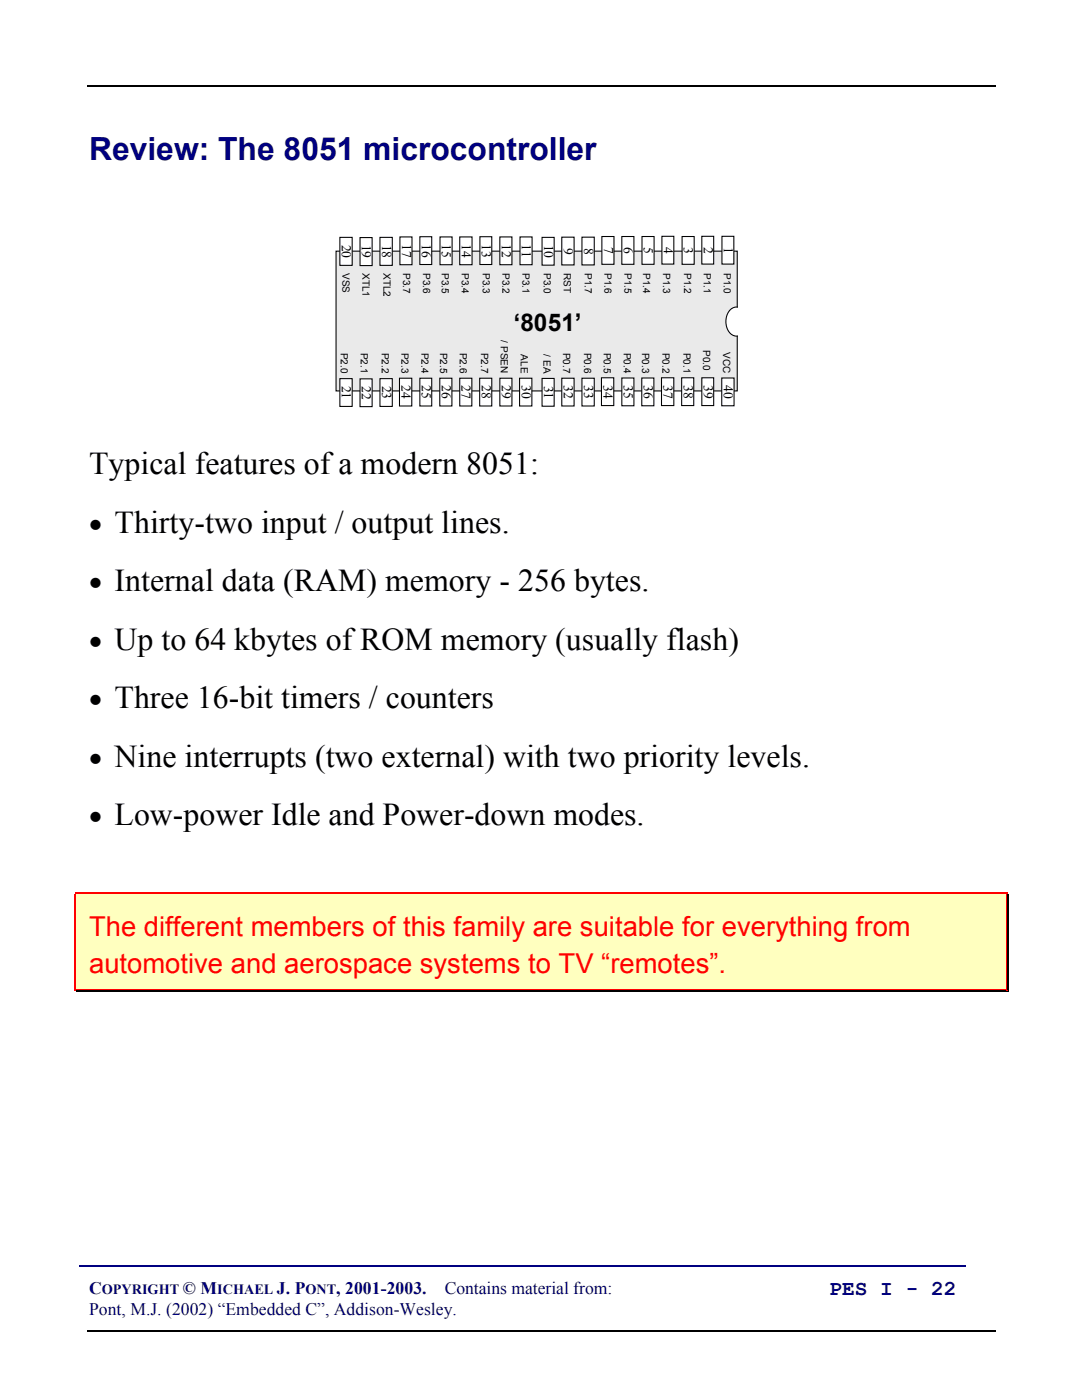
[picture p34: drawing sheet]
<svg xmlns="http://www.w3.org/2000/svg" width="216mm" height="279mm" viewBox="0 0 216 279" stroke-linecap="round" stroke-linejoin="round" font-family="sans-serif">
<defs><g id="words">
<text font-size="6.3" fill="#000080" x="17.8" y="31.8">Review: The 8051 microcontroller</text>
<text font-size="6.3" x="17.8" y="94.6">Typical features of a modern 8051:</text>
<g font-size="5.6">
<text x="17.8" y="106.3">• Thirty-two input / output lines.</text>
<text x="17.8" y="118">• Internal data (RAM) memory - 256 bytes.</text>
<text x="17.8" y="129.7">• Up to 64 kbytes of ROM memory (usually flash)</text>
<text x="17.8" y="141.4">• Three 16-bit timers / counters</text>
<text x="17.8" y="153">• Nine interrupts (two external) with two priority levels.</text>
<text x="17.8" y="164.7">• Low-power Idle and Power-down modes.</text>
</g>
<g font-size="5.5" fill="#f00">
<text x="17.8" y="186.8">The different members of this family are suitable for everything from</text>
<text x="17.8" y="194.2">automotive and aerospace systems to TV “remotes”.</text>
</g>
<text font-size="4.9" x="102.5" y="66.1">‘8051’</text>
<text font-size="4.2" fill="#000080" x="165.5" y="258.5">PES I - 22</text>
<g font-size="3.5" fill="#000080">
<text x="17.8" y="262.5">Pont, M.J. (2002) “Embedded C”, Addison-Wesley.</text>
<text x="17.8" y="258.3">C</text>
<text x="36.4" y="258.3">© M</text>
<text x="55.2" y="258.3">J. P</text>
<text x="67.1" y="258.3">, 2001-2003.</text>
<text x="88.7" y="258.3">Contains material from:</text>
</g>
<g font-size="2.8" fill="#000080">
<text x="20.3" y="258.3">OPYRIGHT</text>
<text x="43.3" y="258.3">ICHAEL</text>
<text x="61" y="258.3">ONT</text>
</g>
<g font-size="2.7">
<text x="68.2" y="48.8" transform="rotate(90 68.2 48.8)">20</text>
<text x="72.2" y="48.9" transform="rotate(90 72.2 48.9)">19</text>
<text x="76.2" y="48.8" transform="rotate(90 76.2 48.8)">18</text>
<text x="80.2" y="48.7" transform="rotate(90 80.2 48.7)">17</text>
<text x="84.2" y="48.7" transform="rotate(90 84.2 48.7)">16</text>
<text x="88.2" y="48.7" transform="rotate(90 88.2 48.7)">15</text>
<text x="92.2" y="48.7" transform="rotate(90 92.2 48.7)">14</text>
<text x="96.1" y="48.7" transform="rotate(90 96.1 48.7)">13</text>
<text x="100.1" y="48.7" transform="rotate(90 100.1 48.7)">12</text>
<text x="104.1" y="48.7" transform="rotate(90 104.1 48.7)">11</text>
<text x="108.6" y="48.8" transform="rotate(90 108.6 48.8)">10</text>
<text x="112.5" y="49.4" transform="rotate(90 112.5 49.4)">9</text>
<text x="116.5" y="49.4" transform="rotate(90 116.5 49.4)">8</text>
<text x="120.5" y="49.3" transform="rotate(90 120.5 49.3)">7</text>
<text x="124.5" y="49.3" transform="rotate(90 124.5 49.3)">6</text>
<text x="128.5" y="49.3" transform="rotate(90 128.5 49.3)">5</text>
<text x="132.5" y="49.2" transform="rotate(90 132.5 49.2)">4</text>
<text x="136.5" y="49.3" transform="rotate(90 136.5 49.3)">3</text>
<text x="140.4" y="49.2" transform="rotate(90 140.4 49.2)">2</text>
<text x="144.4" y="49.2" transform="rotate(90 144.4 49.2)">1</text>
<text x="68.2" y="77" transform="rotate(90 68.2 77)">21</text>
<text x="72.2" y="77" transform="rotate(90 72.2 77)">22</text>
<text x="76.2" y="77" transform="rotate(90 76.2 77)">23</text>
<text x="80.1" y="76.9" transform="rotate(90 80.1 76.9)">24</text>
<text x="84.2" y="76.9" transform="rotate(90 84.2 76.9)">25</text>
<text x="88.1" y="76.9" transform="rotate(90 88.1 76.9)">26</text>
<text x="92.1" y="76.9" transform="rotate(90 92.1 76.9)">27</text>
<text x="96.1" y="76.9" transform="rotate(90 96.1 76.9)">28</text>
<text x="100.1" y="76.9" transform="rotate(90 100.1 76.9)">29</text>
<text x="104.1" y="76.9" transform="rotate(90 104.1 76.9)">30</text>
<text x="108.6" y="77" transform="rotate(90 108.6 77)">31</text>
<text x="112.5" y="76.9" transform="rotate(90 112.5 76.9)">32</text>
<text x="116.5" y="76.9" transform="rotate(90 116.5 76.9)">33</text>
<text x="120.4" y="76.8" transform="rotate(90 120.4 76.8)">34</text>
<text x="124.5" y="76.9" transform="rotate(90 124.5 76.9)">35</text>
<text x="128.4" y="76.9" transform="rotate(90 128.4 76.9)">36</text>
<text x="132.4" y="76.8" transform="rotate(90 132.4 76.8)">37</text>
<text x="136.4" y="76.8" transform="rotate(90 136.4 76.8)">38</text>
<text x="140.4" y="76.8" transform="rotate(90 140.4 76.8)">39</text>
<text x="144.4" y="76.9" transform="rotate(90 144.4 76.9)">40</text>
</g>
<g font-size="2">
<text x="68.4" y="54.5" transform="rotate(90 68.4 54.5)">VSS</text>
<text x="72.3" y="54.5" transform="rotate(90 72.3 54.5)">XTL1</text>
<text x="76.5" y="54.5" transform="rotate(90 76.5 54.5)">XTL2</text>
<text x="80.5" y="54.5" transform="rotate(90 80.5 54.5)">P3.7</text>
<text x="84.5" y="54.5" transform="rotate(90 84.5 54.5)">P3.6</text>
<text x="88.1" y="54.5" transform="rotate(90 88.1 54.5)">P3.5</text>
<text x="92.2" y="54.5" transform="rotate(90 92.2 54.5)">P3.4</text>
<text x="96.4" y="54.5" transform="rotate(90 96.4 54.5)">P3.3</text>
<text x="100.3" y="54.5" transform="rotate(90 100.3 54.5)">P3.2</text>
<text x="104.3" y="54.5" transform="rotate(90 104.3 54.5)">P3.1</text>
<text x="108.5" y="54.5" transform="rotate(90 108.5 54.5)">P3.0</text>
<text x="112.5" y="54.5" transform="rotate(90 112.5 54.5)">RST</text>
<text x="116.7" y="54.5" transform="rotate(90 116.7 54.5)">P1.7</text>
<text x="120.7" y="54.5" transform="rotate(90 120.7 54.5)">P1.6</text>
<text x="124.6" y="54.5" transform="rotate(90 124.6 54.5)">P1.5</text>
<text x="128.3" y="54.5" transform="rotate(90 128.3 54.5)">P1.4</text>
<text x="132.3" y="54.5" transform="rotate(90 132.3 54.5)">P1.3</text>
<text x="136.5" y="54.5" transform="rotate(90 136.5 54.5)">P1.2</text>
<text x="140.5" y="54.5" transform="rotate(90 140.5 54.5)">P1.1</text>
<text x="144.4" y="54.5" transform="rotate(90 144.4 54.5)">P1.0</text>
<text x="68" y="70.4" transform="rotate(90 68 70.4)">P2.0</text>
<text x="72" y="70.4" transform="rotate(90 72 70.4)">P2.1</text>
<text x="76.2" y="70.4" transform="rotate(90 76.2 70.4)">P2.2</text>
<text x="80.1" y="70.4" transform="rotate(90 80.1 70.4)">P2.3</text>
<text x="84.1" y="70.4" transform="rotate(90 84.1 70.4)">P2.4</text>
<text x="87.8" y="70.4" transform="rotate(90 87.8 70.4)">P2.5</text>
<text x="91.8" y="70.4" transform="rotate(90 91.8 70.4)">P2.6</text>
<text x="96" y="70.4" transform="rotate(90 96 70.4)">P2.7</text>
<text x="99.9" y="67.9" transform="rotate(90 99.9 67.9)">/ PSEN</text>
<text x="103.9" y="70.7" transform="rotate(90 103.9 70.7)">ALE</text>
<text x="108.4" y="70.7" transform="rotate(90 108.4 70.7)">/ EA</text>
<text x="112.4" y="70.4" transform="rotate(90 112.4 70.4)">P0.7</text>
<text x="116.5" y="70.4" transform="rotate(90 116.5 70.4)">P0.6</text>
<text x="120.5" y="70.4" transform="rotate(90 120.5 70.4)">P0.5</text>
<text x="124.5" y="70.4" transform="rotate(90 124.5 70.4)">P0.4</text>
<text x="128.1" y="70.4" transform="rotate(90 128.1 70.4)">P0.3</text>
<text x="132.2" y="70.4" transform="rotate(90 132.2 70.4)">P0.2</text>
<text x="136.4" y="70.4" transform="rotate(90 136.4 70.4)">P0.1</text>
<text x="140.3" y="69.8" transform="rotate(90 140.3 69.8)">P0.0</text>
<text x="144.3" y="70.3" transform="rotate(90 144.3 70.3)">VCC</text>
</g>
</g></defs>
<path d="M17.3 17.1h181.3M17.3 265.6h181.3" fill="none" stroke="#000" stroke-width=".25"/>
<path d="M15.8 252.7h177" fill="none" stroke="#000080" stroke-width=".25"/>
<path d="M67.1 50.1h80v27.9h-80z" fill="#eaeaea" stroke="#000" stroke-width=".21"/>
<g fill="#fff" stroke="#000" stroke-width=".21">
<path d="M145.6 61.9a1.84 1.84 0 0 1 1.9-.5 1.84 1.84 0 0 1 1.3 1.5 3.2 3.2 0 0 1-1.4 4.1 2.13 2.13 0 0 1-2.5-2.2 3.6 3.6 0 0 1 .7-2.9z"/>
<path d="M144 75.4h2.5v5.6h-2.5z"/>
<path d="M140 75.4h2.4v5.5h-2.4z"/>
<path d="M136 75.4h2.4v5.5h-2.4z"/>
<path d="M132 75.4h2.5v5.5h-2.5z"/>
<path d="M128.1 75.4h2.4v5.6h-2.4z"/>
<path d="M124.1 75.4h2.4v5.6h-2.4z"/>
<path d="M120 75.4h2.5v5.5h-2.5z"/>
<path d="M144.1 47.2h2.3v5.5h-2.3z"/>
<path d="M140 47.2h2.4v5.5h-2.4z"/>
<path d="M136.1 47.2h2.4v5.5h-2.4z"/>
<path d="M132.1 47.2h2.4v5.5h-2.4z"/>
<path d="M128.1 47.2h2.4v5.5h-2.4z"/>
<path d="M124.1 47.2h2.4v5.5h-2.4z"/>
<path d="M120.1 47.2h2.4v5.5h-2.4z"/>
<path d="M116.1 47.3h2.5v5.6h-2.5z"/>
<path d="M112.1 47.3h2.5v5.6h-2.5z"/>
<path d="M108.2 47.4h2.4v5.5h-2.4z"/>
<path d="M116.1 75.5h2.5v5.5h-2.5z"/>
<path d="M112.1 75.5h2.5v5.5h-2.5z"/>
<path d="M108.2 75.5h2.4v5.6h-2.4z"/>
<path d="M103.7 75.5h2.4v5.5h-2.4z"/>
<path d="M99.7 75.5h2.5v5.5h-2.5z"/>
<path d="M95.7 75.5h2.4v5.5h-2.4z"/>
<path d="M91.7 75.5h2.4v5.5h-2.4z"/>
<path d="M87.8 75.5h2.4v5.5h-2.4z"/>
<path d="M83.8 75.5h2.3v5.5h-2.3z"/>
<path d="M79.7 75.5h2.5v5.5h-2.5z"/>
<path d="M103.8 47.3h2.4v5.5h-2.4z"/>
<path d="M99.7 47.3h2.5v5.5h-2.5z"/>
<path d="M95.8 47.2h2.3v5.6h-2.3z"/>
<path d="M91.7 47.3h2.5v5.5h-2.5z"/>
<path d="M87.8 47.3h2.4v5.5h-2.4z"/>
<path d="M83.8 47.2h2.3v5.6h-2.3z"/>
<path d="M79.8 47.3h2.4v5.5h-2.4z"/>
<path d="M75.8 47.4h2.5v5.6h-2.5z"/>
<path d="M71.8 47.4h2.5v5.6h-2.5z"/>
<path d="M67.8 47.4h2.5v5.6h-2.5z"/>
<path d="M75.8 75.6h2.5v5.5h-2.5z"/>
<path d="M71.8 75.6h2.5v5.6h-2.5z"/>
<path d="M67.8 75.6h2.5v5.5h-2.5z"/>
</g>
<path d="M147.3 57.8h2.1v12.9h-2.1z" fill="#fff"/>
<path d="M15.2 178.4h185.5v9.6h-185.5z" fill="#ffffbf"/>
<path d="M14.9 178.3h186.1M15 178.4v9.6M200.9 178.4v9.6" fill="none" stroke="#f00" stroke-width=".25"/>
<path d="M201.1 178.4v9.6" fill="none" stroke="#000" stroke-width=".25"/>
<path d="M15.2 188h185.5v9.5h-185.5z" fill="#ffffbf"/>
<path d="M14.9 197.6h185.8" fill="none" stroke="#f00" stroke-width=".25"/>
<path d="M15.2 197.9h185.5" fill="none" stroke="#000" stroke-width=".25"/>
<path d="M200.7 197.7h.6v.3h-.6zM201 197.5h.3v.5h-.3z" fill="#000"/>
<path d="M200.7 197.5h.3v.2h-.3z" fill="#f00"/>
<path d="M15 188v9.5M200.9 188v9.5" fill="none" stroke="#f00" stroke-width=".25"/>
<path d="M201.1 188v9.5" fill="none" stroke="#000" stroke-width=".25"/>
<use href="#words"/>
</svg>
